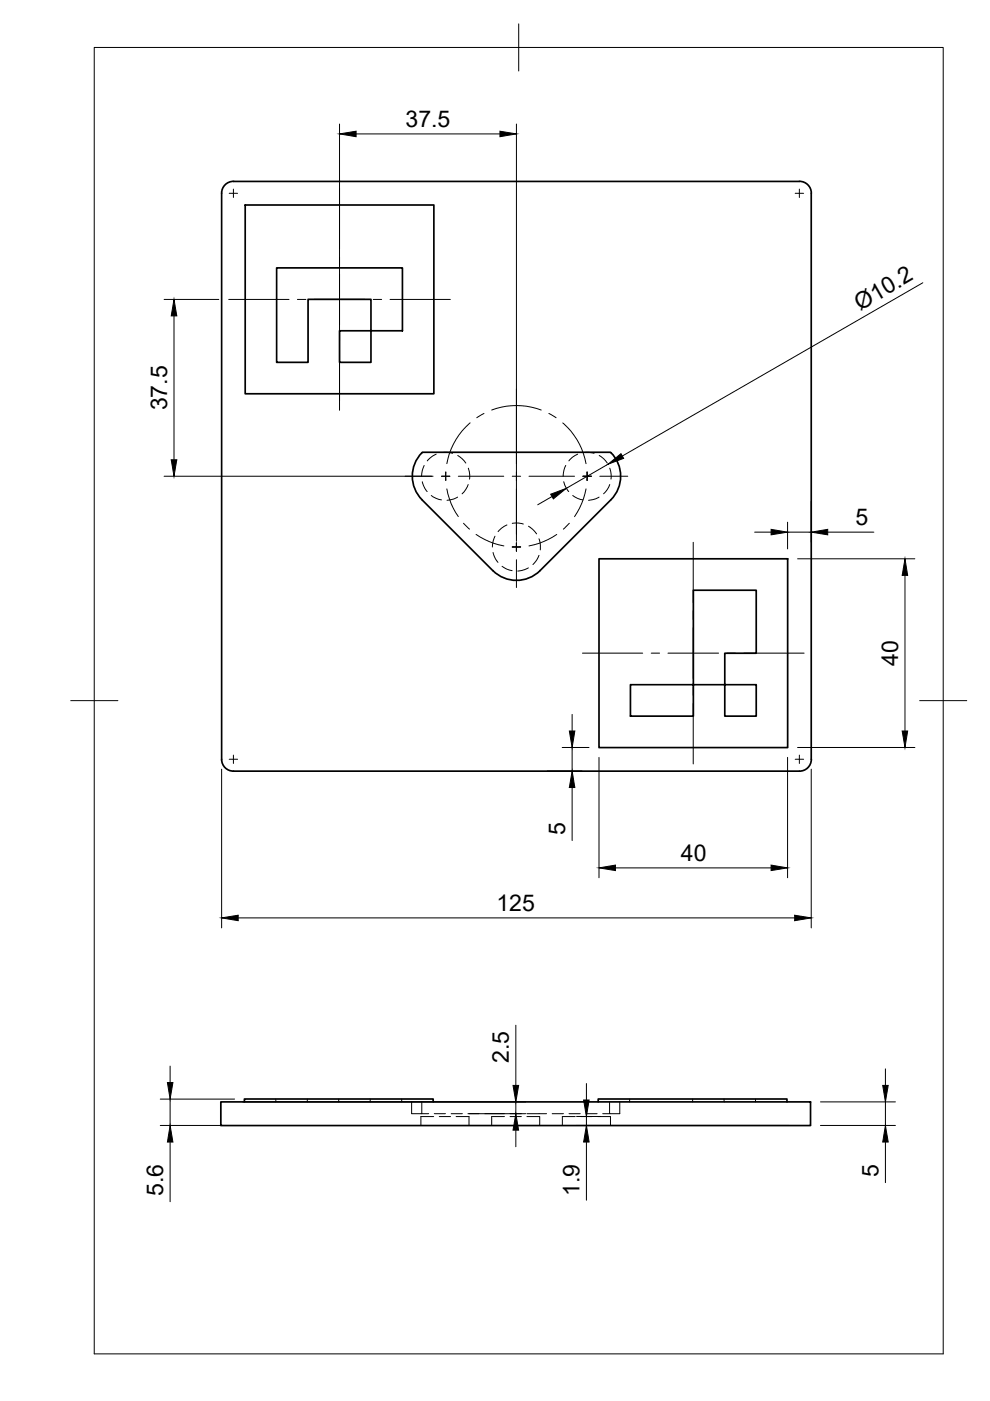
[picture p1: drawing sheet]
<svg xmlns="http://www.w3.org/2000/svg" width="210mm" height="297mm" viewBox="0 0 210 297" stroke-linecap="round" stroke-linejoin="round" font-family="sans-serif">
<defs><g id="words">
<g font-size="4.9">
<text x="86" y="26.9">37.5</text>
<text x="182.4" y="65.8" transform="rotate(-30 182.4 65.8)">Ø10.2</text>
<text x="35.4" y="87" transform="rotate(-90 35.4 87)">37.5</text>
<text x="181.4" y="111.4">5</text>
<text x="190.4" y="141.1" transform="rotate(-90 190.4 141.1)">40</text>
<text x="119.8" y="177" transform="rotate(-90 119.8 177)">5</text>
<text x="144.4" y="182.5">40</text>
<text x="105.2" y="193.2">125</text>
<text x="107.9" y="225.4" transform="rotate(-90 107.9 225.4)">2.5</text>
<text x="186.3" y="249.5" transform="rotate(-90 186.3 249.5)">5</text>
<text x="34.6" y="253.6" transform="rotate(-90 34.6 253.6)">5.6</text>
<text x="122.9" y="253.6" transform="rotate(-90 122.9 253.6)">1.9</text>
</g>
</g></defs>
<!-- layer: Hidden -->
<g fill="none" stroke="#000" stroke-width=".21">
<path d="M89.9 98.7l-.3 1-.2 1.3M92.5 96.3l-1.2 .7-.7 .7M93.6 96l1.4-.1 1 .2M97 96.6l.9 .6 .9 1M99.3 99.3l.3 1.4-.1 .9M120 98.7l-.4 1-.2 1.3M122.5 96.3l-1.2 .7-.7 .7M123.6 96l1.4-.1 1 .2M127 96.6l.9 .6 .9 1M129.3 99.3l.3 1.4-.1 .9M89.5 102.1l.5 1.4 .6 .7M91.4 105.1l1 .5 1.2 .4"/>
<path d="M97 105.4l-.7 .4-1.5 .3M99.3 102.7l-.5 1.1-.8 .9M104.5 117.1l.6 1.4 .5 .7M104.9 113.7l-.3 1-.2 1.3M107.5 111.3l-1.2 .7-.7 .7M108.6 111l1.4-.1 1 .2M112.1 111.6l.8 .6 .9 1M114.3 114.2l.2 .8 .1 1.6M114.3 117.7l-.5 1.1-.8 .9M119.5 102.1l.6 1.4 .5 .7M121.4 105.1l1 .5 1.2 .4M127 105.4l-.7 .4-1.5 .3"/>
<path d="M129.3 102.7l-.5 1.1-.8 .9M106.4 120.1l1 .6 1.2 .3M112 120.4l-1.4 .6-.8 .1M58.5 233v.6M65.2 233v.6M71.8 233v.6M78.5 233v.6M85.2 233v.6M87.3 233.6v2.5h3.6M89.4 233.6v2.5M91.9 236.7h-2.7v1.9M92.1 236.1h2.3"/>
<path d="M93.1 236.7h2.4M95.7 236.1h2.3M96.7 236.7h2.7v1.9M99.2 236.1h2.4M102.8 236.1h4.2M107 236.7h-2.8v1.9M108.1 236.7h2.4M108.1 236.1h2.4M111.7 236.7h2.7v1.9M111.7 236.1h4.2M117.1 236.1h2.4M120.6 236.1h2.4"/>
<path d="M122 236.7h-2.8v1.9M123.1 236.7h2.4M124.2 236.1h2.4M126.7 236.7h2.7v1.9M129.2 233.6v2.5M131.4 233.6v2.5h-3.6M133.5 233v.6M146.9 233v.6M153.5 233v.6M160.2 233v.6"/>
</g>
<!-- layer: Visible -->
<g fill="none" stroke="#000" stroke-width=".36">
<path d="M49.5 38.5h120M49.5 38.4a2.51 2.51 0 0 0-2.5 2.6v120a2.51 2.51 0 0 0 2.5 2.5h120a2.48 2.48 0 0 0 2.5-2.5v-120a2.51 2.51 0 0 0-2.5-2.6M52 43.5h40v40h-40zM58.7 56.8h26.6v13.3h-6.6v6.7h-6.7v-6.7h6.7v-6.6h-13.4v13.3h-6.6zM89.5 96a7.1 7.1 0 0 0 0 10M89.5 96h40M129.5 96a7.1 7.1 0 0 1 0 10M89.5 106l15 15M127 118.5h40v40h-40zM129.5 106l-15 15M104.5 121a7.1 7.1 0 0 0 10 0M147 125.1h13.3v13.4h-6.6v6.7h6.6v6.6h-6.6v-6.6h-6.7v6.6h-13.3v-6.6h13.3z"/>
<path d="M46.8 233.6h125.1v5h-125.1zM51.8 233.6v-.6h40v.6M126.8 233.6v-.6h40.1v.6"/>
</g>
<!-- layer: BORDER -->
<path d="M20 10.1h180v276.9h-180zM110 5.1v10M15 148.6h10M195 148.6h10" fill="none" stroke="#000" stroke-width=".21"/>
<!-- layer: Smart Centers -->
<g fill="none" stroke="#000" stroke-width=".21">
<path d="M72 40v12.8M48.6 41h1.8M49.5 40.1v1.8M72 54.6v1.7M72 58.1v10.7M168.6 41h1.8M169.5 40.1v1.8M48.5 63.5h12.8M63.1 63.5h1.8M66.6 63.5h10.7M72 70.6v1.8M72 74.2v12.8"/>
<path d="M79.1 63.5h1.8M82.7 63.5h12.8M99.7 89.6a14.9 14.9 0 0 0-5 8.7M102.6 87.7l-1.5 .9M104.2 86.9a14.9 14.9 0 0 1 10.5 0M109.5 82.5v15.8M116.4 87.7l1.5 .9M119.3 89.7a14.8 14.8 0 0 1 4.9 8.6M85.9 101h5.9M93.6 101h1.8M94.5 100.1v1.8zM94.7 103.7l.6 2a13.4 13.4 0 0 0 1.9 3.8"/>
<path d="M97.2 101h9.6M98.3 110.9l1.2 1.3M100.9 113.3l2.9 1.5 3 .9M108.6 101h1.8M108.6 116h1.8M108.6 115.9h1.8M109.5 100.1v1.8M109.5 103.7v9.6M109.5 115.1v1.8M109.5 118.7v5.9M112.2 101h9.6M118 113.3l-2.8 1.5-3 .9"/>
<path d="M120.7 110.9l-1.3 1.3M123.6 101h1.8M124.2 103.7l-.9 3-1.5 2.8M124.5 100.1v1.8zM127.2 101h5.9M147 115v12.8M123.5 138.5h12.8M138.1 138.5h1.7M141.6 138.5h10.8M147 129.5v1.8M147 133.1v10.7M154.1 138.5h1.8"/>
<path d="M157.7 138.5h12.8M147 145.6v1.8M147 149.2v12.8M48.6 161h1.8M49.5 160.1v1.8M168.6 161h1.8M169.5 160.1v1.8"/>
</g>
<!-- layer: FD_Dimensions -->
<g fill="none" stroke="#000" stroke-width=".21">
<path d="M72 26.3v58.6M75.5 28.4h30.5M109.5 26.3v88.5M195.7 60l-63.8 36.7M34.8 63.5h11.6M36.9 67v30.5M128.9 98.4l-8.8 5.1M34.8 101h56.7M117.1 105.3l-3.1 1.7M160 112.8h3.5M167 110.7v5.7M167 112.8h5"/>
<path d="M169.1 118.5h24.9M172 106.3v8.6M175.5 112.8h9.8M191.9 122v33M119.2 158.5h5.7M121.3 151.5v3.5M121.3 158.5v5M169.1 158.5h24.9M47 163.1v33.6M116 163.5h7.4M121.3 167v11.2M127 160.6v25.5"/>
<path d="M167 160.6v25.5M172 163.1v33.6M50.5 194.6h118M130.5 184h33M109.4 217.4v12.7M34 238.6h13.2M34 233h15.7M36.1 226v3.5M36.1 233v5.6M51.4 233.6h60.1M99.5 236.1h12M109.4 233.6v2.5"/>
<path d="M109.4 239.6v3.5M122.2 238.6h45M122.2 236.7h5.1M124.3 229.7v3.5M124.3 236.7v1.9M173.9 233.6h15.9M173.9 238.6h15.9M187.7 226.6v3.5M187.7 233.6v5M36.1 242.1v12.7M124.3 242.1v12.4M187.7 242.1v8.6"/>
</g>
<g fill="#000" stroke="#000" stroke-width=".21">
<path d="M72 28.4l3.5-.6v1.2zM106 27.8l3.5 .6-3.5 .6zM36.9 63.5l.6 3.5h-1.2zM36.3 97.5h1.2l-.6 3.5zM128.9 98.4l2.8-2.2 .5 1zM116.8 104.8l3.3-1.3-2.8 2.3zM163.5 112.2l3.5 .6-3.5 .6zM172 112.8l3.5-.6v1.2zM191.9 118.5l.5 3.5h-1.1zM120.7 155h1.2l-.6 3.5zM191.3 155h1.1l-.5 3.5zM121.3 163.5l.6 3.5h-1.2z"/>
<path d="M47 194.6l3.5-.6v1.2zM127 184l3.5-.6v1.2zM163.5 183.4l3.5 .6-3.5 .6zM168.5 194l3.5 .6-3.5 .6zM35.5 229.5h1.2l-.6 3.5zM109.4 236.1l.6 3.5h-1.2zM108.8 230.1h1.2l-.6 3.5zM123.7 233.2h1.2l-.6 3.5zM187.2 230.1h1.1l-.6 3.5zM36.1 238.6l.6 3.5h-1.2zM124.3 238.6l.6 3.5h-1.2zM187.7 238.6l.6 3.5h-1.1z"/>
</g>
<use href="#words"/>
</svg>
